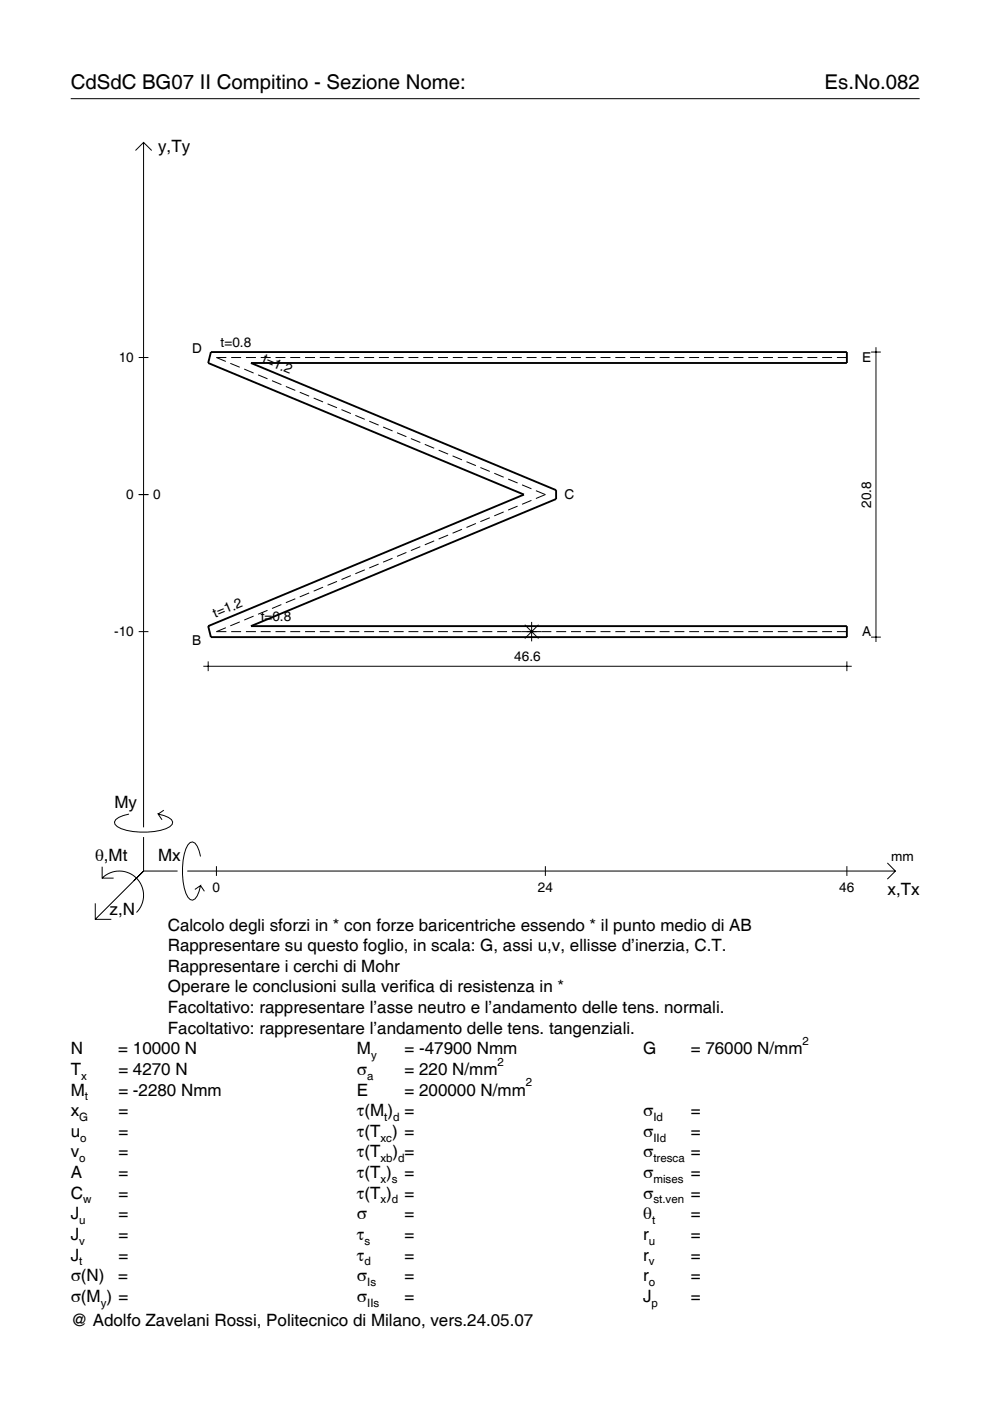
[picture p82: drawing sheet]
<svg xmlns="http://www.w3.org/2000/svg" width="210mm" height="297mm" viewBox="0 0 210 297" stroke-linecap="round" stroke-linejoin="round" font-family="sans-serif">
<defs><g id="words">
<g font-size="4.3">
<text x="15" y="18.9">CdSdC BG07 II Compitino - Sezione Nome:</text>
<text x="174.8" y="18.9">Es.No.082</text>
</g>
<g font-size="3.6">
<text x="33.5" y="32.3">y,Ty</text>
<text x="24.3" y="171.3">My</text>
<text x="20.1" y="182.6">θ,Mt</text>
<text x="33.5" y="182.6">Mx</text>
<text x="188.2" y="189.8">x,Tx</text>
<text x="23.2" y="193.9">z,N</text>
<text x="35.6" y="197.3">Calcolo degli sforzi in * con forze baricentriche essendo * il punto medio di AB</text>
<text x="35.6" y="201.7">Rappresentare su questo foglio, in scala: G, assi u,v, ellisse d’inerzia, C.T.</text>
<text x="35.6" y="206">Rappresentare i cerchi di Mohr</text>
<text x="35.6" y="210.4">Operare le conclusioni sulla verifica di resistenza in *</text>
<text x="35.6" y="214.8">Facoltativo: rappresentare l’asse neutro e l’andamento delle tens. normali.</text>
<text x="35.6" y="219.2">Facoltativo: rappresentare l’andamento delle tens. tangenziali.</text>
<text x="15" y="223.5">N</text>
<text x="15" y="227.9">T</text>
<text x="25.1" y="223.5">= 10000 N</text>
<text x="25.1" y="227.9">= 4270 N</text>
<text x="75.7" y="227.9">σ</text>
<text x="75.7" y="223.5">M</text>
<text x="85.8" y="223.5">= -47900 Nmm</text>
<text x="85.8" y="227.9">= 220 N/mm</text>
<text x="136.4" y="223.5">G</text>
<text x="146.5" y="223.5">= 76000 N/mm</text>
<text x="15" y="232.3">M</text>
<text x="25.1" y="232.3">= -2280 Nmm</text>
<text x="75.7" y="232.3">E</text>
<text x="85.8" y="232.3">= 200000 N/mm</text>
<text x="15" y="236.7">x</text>
<text x="25.1" y="236.7">=</text>
<text x="75.7" y="236.7">τ(M ) =</text>
<text x="136.4" y="236.7">σ</text>
<text x="146.5" y="236.7">=</text>
<text x="15" y="241">u</text>
<text x="15" y="245.4">v</text>
<text x="25.1" y="241">=</text>
<text x="25.1" y="245.4">=</text>
<text x="75.7" y="241">τ(T ) =</text>
<text x="75.7" y="245.4">τ(T</text>
<text x="83.3" y="245.4">) =</text>
<text x="136.4" y="241">σ</text>
<text x="136.4" y="245.4">σ</text>
<text x="146.5" y="241">=</text>
<text x="146.5" y="245.4">=</text>
<text x="15" y="249.8">A</text>
<text x="25.1" y="249.8">=</text>
<text x="75.7" y="249.8">τ(T )</text>
<text x="85.8" y="249.8">=</text>
<text x="136.4" y="249.8">σ</text>
<text x="146.5" y="249.8">=</text>
<text x="15" y="254.2">C</text>
<text x="25.1" y="254.2">=</text>
<text x="75.7" y="254.2">τ(T )</text>
<text x="85.8" y="254.2">=</text>
<text x="136.4" y="254.2">σ</text>
<text x="146.5" y="254.2">=</text>
<text x="15" y="258.5">J</text>
<text x="15" y="262.9">J</text>
<text x="25.1" y="258.5">=</text>
<text x="25.1" y="262.9">=</text>
<text x="75.7" y="258.5">σ</text>
<text x="75.7" y="262.9">τ</text>
<text x="85.8" y="258.5">=</text>
<text x="85.8" y="262.9">=</text>
<text x="136.4" y="258.5">θ</text>
<text x="136.4" y="262.9">r</text>
<text x="146.5" y="258.5">=</text>
<text x="146.5" y="262.9">=</text>
<text x="15" y="267.3">J</text>
<text x="25.1" y="267.3">=</text>
<text x="75.7" y="267.3">τ</text>
<text x="85.8" y="267.3">=</text>
<text x="136.4" y="267.3">r</text>
<text x="146.5" y="267.3">=</text>
<text x="15" y="271.7">σ(N)</text>
<text x="25.1" y="271.7">=</text>
<text x="75.7" y="271.7">σ</text>
<text x="85.8" y="271.7">=</text>
<text x="136.4" y="271.7">r</text>
<text x="146.5" y="271.7">=</text>
<text x="15" y="281.2">@ Adolfo Zavelani Rossi, Politecnico di Milano, vers.24.05.07</text>
<text x="15" y="276">σ(M ) =</text>
<text x="75.7" y="276">σ</text>
<text x="85.8" y="276">=</text>
<text x="136.4" y="276">J</text>
<text x="146.5" y="276">=</text>
</g>
<g font-size="2.9">
<text x="25.2" y="76.8">10</text>
<text x="40.7" y="74.9">D</text>
<text x="46.8" y="73.6">t=0.8</text>
<text x="55.5" y="76.8" transform="rotate(23 55.5 76.8)">t=1.2</text>
<text x="182.8" y="76.7">E</text>
<text x="26.8" y="105.9">0</text>
<text x="32.5" y="105.9">0</text>
<text x="119.7" y="105.8">C</text>
<text x="184.7" y="107.7" transform="rotate(-90 184.7 107.7)">20.8</text>
<text x="45.6" y="131" transform="rotate(-23 45.6 131)">t=1.2</text>
<text x="55.3" y="131.7">t=0.8</text>
<text x="24.2" y="134.9">-10</text>
<text x="40.7" y="136.7">B</text>
<text x="182.8" y="134.8">A</text>
<text x="109" y="140.2">46.6</text>
<text x="189" y="182.6">mm</text>
<text x="45.1" y="189.1">0</text>
<text x="114" y="189.1">24</text>
<text x="178" y="189.1">46</text>
</g>
<g font-size="2.4">
<text x="170.2" y="221.5">2</text>
<text x="78.7" y="224.5">y</text>
<text x="105.5" y="225.9">2</text>
<text x="17.2" y="228.9">x</text>
<text x="18" y="233.3">t</text>
<text x="77.9" y="228.9">a</text>
<text x="111.5" y="230.3">2</text>
<text x="16.8" y="237.7">G</text>
<text x="81.5" y="237.7">t d</text>
<text x="138.5" y="237.7">Id</text>
<text x="17" y="242">o</text>
<text x="80.7" y="242">xc</text>
<text x="138.5" y="242">IId</text>
<text x="16.8" y="246.4">o</text>
<text x="80.7" y="246.4">xb d</text>
<text x="80.7" y="250.8">x s</text>
<text x="138.5" y="246.4">tresca</text>
<text x="138.5" y="250.8">mises</text>
<text x="17.6" y="255.2">w</text>
<text x="80.7" y="255.2">x d</text>
<text x="138.5" y="255.2">st.ven</text>
<text x="16.8" y="259.5">u</text>
<text x="16.8" y="263.9">v</text>
<text x="77.3" y="263.9">s</text>
<text x="137.6" y="263.9">u</text>
<text x="138.2" y="259.5">t</text>
<text x="16.8" y="268.3">t</text>
<text x="77.3" y="268.3">d</text>
<text x="137.6" y="268.3">v</text>
<text x="77.9" y="272.7">Is</text>
<text x="137.6" y="272.7">o</text>
<text x="21.4" y="277">y</text>
<text x="77.9" y="277">IIs</text>
<text x="138.2" y="277">p</text>
</g>
</g></defs>
<g fill="none" stroke="#000" stroke-width=".21">
<path d="M15 20.9h180M28.7 31.9l1.7-1.7 1.8 1.7M30.4 30.2v145.2M29.4 75.8h2.1M48 75.8h-2.1l2 .8M48.8 77l2 .9M49 75.8h2.1M51.8 78.3l2 .8M52.1 75.8h2.2M54.7 79.5l2 .8M55.3 75.8h2.1M58.4 75.8h2.1"/>
<path d="M61.5 75.8h2.1M64.7 75.8h2.1M67.8 75.8h2.1M70.9 75.8h2.1M74.1 75.8h2.1M77.2 75.8h2.1M80.3 75.8h2.1M83.5 75.8h2.1M86.6 75.8h2.1M89.7 75.8h2.1M92.9 75.8h2.1M96 75.8h2.1"/>
<path d="M99.1 75.8h2.1M102.3 75.8h2.1M105.4 75.8h2.1M108.5 75.8h2.1M111.7 75.8h2.1M114.8 75.8h2.1M117.9 75.8h2.1M121.1 75.8h2.1M124.2 75.8h2.1M127.3 75.8h2.1M130.5 75.8h2.1M133.6 75.8h2.1"/>
<path d="M136.7 75.8h2.1M139.9 75.8h2.1M143 75.8h2.1M146.1 75.8h2.1M149.3 75.8h2.1M152.4 75.8h2.1M155.5 75.8h2.1M158.7 75.8h2.1M161.8 75.8h2.1M164.9 75.8h2.1M168.1 75.8h2.1M171.2 75.8h2.1"/>
<path d="M174.3 75.8h2.1M177.4 75.8h2.2M184.7 74.6h2.1M185.7 73.6v62.5M57.7 80.7l2 .8M60.6 81.9l2 .9M63.6 83.2l1.9 .8M66.5 84.4l2 .8M69.4 85.6l2 .9M72.4 86.8l2 .9M75.3 88.1l2 .8M78.3 89.3l2 .8"/>
<path d="M81.2 90.5l2 .9M84.2 91.8l2 .8M87.1 93l2 .8M90.1 94.2l2 .8M93 95.4l2 .9M96 96.7l1.9 .8M98.9 97.9l2 .8M101.8 99.1l2 .9M29.4 104.9h2.1M80.3 119.6l-2 .8M83.2 118.4l-2 .8M86.2 117.1l-2 .9"/>
<path d="M89.1 115.9l-2 .8M92.1 114.7l-2 .8M95 113.5l-2 .8M97.9 112.2l-1.9 .9M100.9 111l-2 .8M103.8 109.8l-2 .8M104.8 100.3l2 .9M106.8 108.5l-2 .9M107.7 101.6l2 .8M109.7 107.3l-2 .8M110.7 102.8l2 .8M112.7 106.1l-2 .8"/>
<path d="M113.6 104l2 .9-2 .8M29.4 133.9h2.1M47.9 133.1l-2 .8h2.1M49 133.9h2.1M50.8 131.9l-2 .8M52.1 133.9h2.2M53.8 130.6l-2 .9M55.3 133.9h2.1M56.7 129.4l-2 .8M58.4 133.9h2.1M59.7 128.2l-2 .8M61.5 133.9h2.1"/>
<path d="M62.6 127l-2 .8M64.7 133.9h2.1M65.5 125.7l-1.9 .9M67.8 133.9h2.1M68.5 124.5l-2 .8M70.9 133.9h2.1M71.4 123.3l-2 .8M74.1 133.9h2.1M74.4 122l-2 .9M77.2 133.9h2.1M77.3 120.8l-2 .8M80.3 133.9h2.1"/>
<path d="M83.5 133.9h2.1M86.6 133.9h2.1M89.7 133.9h2.1M92.9 133.9h2.1M96 133.9h2.1M99.1 133.9h2.1M102.3 133.9h2.1M105.4 133.9h2.1M108.5 133.9h8.4M111.3 132.5l2.9 2.9M112.7 131.9v4.1M114.2 132.5l-2.9 2.9"/>
<path d="M117.9 133.9h2.1M121.1 133.9h2.1M124.2 133.9h2.1M127.3 133.9h2.1M130.5 133.9h2.1M133.6 133.9h2.1M136.7 133.9h2.1M139.9 133.9h2.1M143 133.9h2.1M146.1 133.9h2.1M149.3 133.9h2.1M152.4 133.9h2.1"/>
<path d="M155.5 133.9h2.1M158.7 133.9h2.1M161.8 133.9h2.1M164.9 133.9h2.1M168.1 133.9h2.1M171.2 133.9h2.1M174.3 133.9h2.1M177.4 133.9h2.2M184.7 135.1h2.1M43.1 141.3h137.5M44.1 140.2v2.1M179.6 140.2v2.1"/>
<path d="M27.3 172.6a3.6 3.6 0 0 0-3 1.7l.1 .5a5.7 5.7 0 0 0 3.8 1.5 13.3 13.3 0 0 0 7.8-1l.5-.5 .1-.5a3.6 3.6 0 0 0-3.1-1.7l.8 1.2M30.4 177.5v7.2M34.7 171.8l-1.2 .8M20.2 191.5v3.4h3.4M21.7 186.2a5.1 5.1 0 0 1 7.2 0 5.1 5.1 0 0 1 0 7.3M21.7 183.8v2.4h2.4M30.4 184.7l-10.2 10.2M30.4 184.7l-2 2M30.4 184.7h7.2M39.7 184.7h150.1M42.5 181.6a3.6 3.6 0 0 0-1.7-3.1l-.5 .1a5.7 5.7 0 0 0-1.5 3.8 13.3 13.3 0 0 0 1 7.8l.5 .5 .5 .2a3.6 3.6 0 0 0 1.7-3.1l-1.2 .8M42.5 187.8l.8 1.2"/>
<path d="M45.9 183.7v2M115.6 183.7v2M179.6 183.7v2M188.1 183l1.7 1.7-1.7 1.7"/>
</g>
<path d="M44.7 74.6h134.9v2.4h-126.4l64.7 26.9v1.9l-64.7 27h126.4v2.3h-134.9l-.6-2.3 67-27.9-67-27.9z" fill="none" stroke="#000" stroke-width=".4"/>
<use href="#words"/>
</svg>
